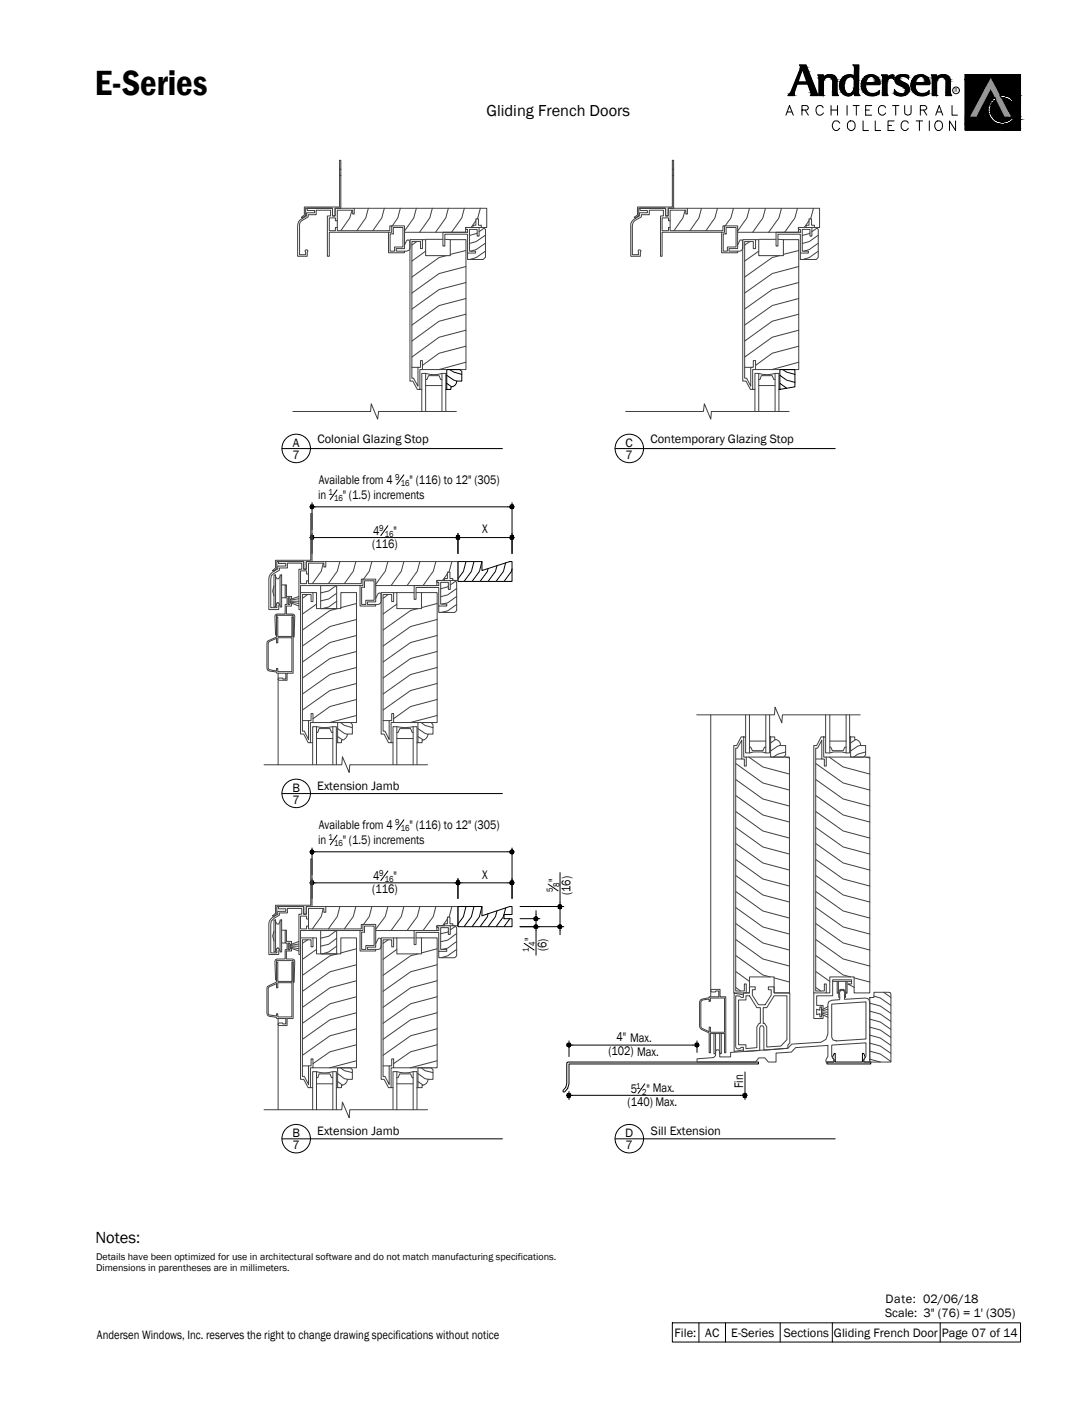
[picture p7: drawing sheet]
<svg xmlns="http://www.w3.org/2000/svg" width="216mm" height="279mm" viewBox="0 0 216 279" stroke-linecap="round" stroke-linejoin="round" font-family="sans-serif">
<defs><g id="words">
<text font-size="7.1" x="18.8" y="18.9">E-Series</text>
<text font-size="3.3" x="18.9" y="246.7">Notes:</text>
<text font-size="3.2" x="96.5" y="23">Gliding French Doors</text>
<g font-size="2.5">
<text x="58.1" y="88.6">A</text>
<text x="63" y="87.8">Colonial Glazing Stop</text>
<text x="124.1" y="88.6">C</text>
<text x="129.1" y="87.8">Contemporary Glazing Stop</text>
<text x="58" y="91.1">7</text>
<text x="124.1" y="91.1">7</text>
<text x="63.1" y="99">in</text>
<text x="63.3" y="96">Available from 4</text>
<text x="68" y="99">&quot; (1.5) increments</text>
<text x="81.3" y="96">&quot; (116) to 12&quot; (305)</text>
<text x="74" y="106.2">4</text>
<text x="78.1" y="106.2">&quot;</text>
<text x="95.7" y="105.8">X</text>
<text x="73.9" y="108.8">(116)</text>
<text x="58" y="157.1">B</text>
<text x="58" y="159.6">7</text>
<text x="62.9" y="156.7">Extension Jamb</text>
<text x="63.1" y="167.5">in</text>
<text x="63.3" y="164.5">Available from 4</text>
<text x="68" y="167.5">&quot; (1.5) increments</text>
<text x="81.3" y="164.5">&quot; (116) to 12&quot; (305)</text>
<text x="73.9" y="177.3">(116)</text>
<text x="74" y="174.6">4</text>
<text x="78.1" y="174.6">&quot;</text>
<text x="95.7" y="174.4">X</text>
<text x="110.6" y="175.1" transform="rotate(-90 110.6 175.1)">&quot;</text>
<text x="113.2" y="177.7" transform="rotate(-90 113.2 177.7)">(16)</text>
<text x="105.9" y="186.8" transform="rotate(-90 105.9 186.8)">&quot;</text>
<text x="108.5" y="188.8" transform="rotate(-90 108.5 188.8)">(6)</text>
<text x="120.7" y="209.4">(102) Max.</text>
<text x="122.3" y="206.6">4&quot; Max.</text>
<text x="147.5" y="216" transform="rotate(-90 147.5 216)">Fin</text>
<text x="124.5" y="219.5">(140) Max.</text>
<text x="125.2" y="216.8">5</text>
<text x="128.3" y="216.8">&quot; Max.</text>
<text x="58" y="225.6">B</text>
<text x="62.9" y="225.2">Extension Jamb</text>
<text x="124.1" y="225.6">D</text>
<text x="129.2" y="225.2">Sill Extension</text>
<text x="58" y="228.1">7</text>
<text x="124.1" y="228.1">7</text>
<text x="175.6" y="261.3">Scale: 3&quot; (76) = 1' (305)</text>
<text x="175.7" y="258.5">Date: 02/06/18</text>
<text x="19.2" y="265.8">Andersen Windows, Inc. reserves the right to change drawing specifications without notice</text>
<text x="133.9" y="265.3">File:</text>
<text x="140" y="265.3">AC</text>
<text x="145.1" y="265.3">E-Series</text>
<text x="155.5" y="265.3">Sections</text>
<text x="165.5" y="265.4">Gliding French Door</text>
<text x="186.9" y="265.3">Page 07 of 14</text>
</g>
<g font-size="2">
<text x="19.1" y="250.1">Details have been optimized for use in architectural software and do not match manufacturing specifications.</text>
<text x="19.1" y="252.3">Dimensions in parentheses are in millimeters.</text>
</g>
<g font-size="1.8">
<text x="78.4" y="95.2">9</text>
<text x="65.2" y="98.2">1</text>
<text x="66.3" y="99.4">16</text>
<text x="79.5" y="96.4">16</text>
<text x="75.3" y="105.3">9</text>
<text x="76.3" y="106.5">16</text>
<text x="65.2" y="166.7">1</text>
<text x="66.3" y="167.9">16</text>
<text x="78.4" y="163.6">9</text>
<text x="79.5" y="164.9">16</text>
<text x="75.3" y="173.8">9</text>
<text x="76.3" y="175.1">16</text>
<text x="109.7" y="177.1" transform="rotate(-90 109.7 177.1)">5</text>
<text x="111" y="176" transform="rotate(-90 111 176)">8</text>
<text x="105" y="188.9" transform="rotate(-90 105 188.9)">1</text>
<text x="106.2" y="187.7" transform="rotate(-90 106.2 187.7)">4</text>
<text x="126.2" y="216">1</text>
<text x="127.5" y="217.2">2</text>
</g>
<text font-size="1.1" x="189.4" y="18.3">R</text>
</g></defs>
<!-- layer: A-ANNO-TEXT -->
<g fill="none" stroke="#000" stroke-width=".2">
<path d="M158.7 12.9h1.3l2.4 6.1h-1.6l.1-.6-.6-1.7h-2.1l-.5 1.5v.8h-1.4l.7-.8 1.7-4.3 .1-.6zM158.8 12.9h1.1l2.3 6h-1.3l.1-.3-.7-2h-2.2l-.5 1.6v.7h-1.1l.5-.7 1.8-4.3zM158.9 13h.9l2.3 5.9h-1.1v-.5l-.6-1.8h-2.3l-.5 1.6-.1 .7h-.8l.4-.7 1.8-4.6zM159.3 13.6l.8 2.6h-1.7zM159.3 13.4l.9 2.9h-2zM159.3 13.1l1 3.3h-2.2zM162.2 14.9h1.2v.4a1.53 1.53 0 0 1 1.6-.5 1.53 1.53 0 0 1 1.1 1.3v2.2l.3 .7h-1.2v-2.9a.93 .93 0 0 0-1-.8 .93 .93 0 0 0-.8 1.1v2.5l.1 .1h-1v-3.6zM162.4 14.9h.9v.6a1.47 1.47 0 0 1 1.6-.7 1.47 1.47 0 0 1 1.2 1.3v2.2l.2 .6h-1v-2.8a.99 .99 0 0 0-1.1-.9 .99 .99 0 0 0-.9 1.1l.1 2.6h-.8v-3.5zM162.6 15h.7l-.1 .6a1.63 1.63 0 0 1 2.7 0l.2 3.3h-.7v-2.8a1.06 1.06 0 0 0-1.2-.9 1.06 1.06 0 0 0-.9 1.1v2.6h-.7zM167.9 15.6a.93 .93 0 0 1 1-.5 .93 .93 0 0 1 .7 .8v1.5a1.22 1.22 0 0 1-1.5 1.3 2.14 2.14 0 0 1-.2-3.1 2.17 2.17 0 0 0 .3 3l.3 .1a1.31 1.31 0 0 0 1.1-1.3v-1.5a.91 .91 0 0 0-.8-.7 .91 .91 0 0 0-.9 .4zM168 15.6a.84 .84 0 0 1 .8-.4 .84 .84 0 0 1 .7 .7v1.5a1.1 1.1 0 0 1-1.3 1.1 2.07 2.07 0 0 1-.2-2.9zM169.2 12.9h1.2v5.4v.4l.3 .3h-1.1v-.8a1.39 1.39 0 0 1-1.3 .9 1.39 1.39 0 0 1-1.3-.8 2.16 2.16 0 0 1-.2-2.4 2.16 2.16 0 0 1 2.3-1l.4 .2 .1-1.6-.1-.4z"/>
<path d="M169.4 12.9h1l-.1 5.4 .2 .6h-.9v-.9a1.47 1.47 0 0 1-1.5 1 1.47 1.47 0 0 1-1.3-1.3 1.98 1.98 0 0 1 .5-2.3 1.98 1.98 0 0 1 2.3-.2v-1.7zM169.6 13h.7v5.4l.1 .5h-.7v-1.3l-.5 1a1.66 1.66 0 0 1-2-.2 1.66 1.66 0 0 1-.4-2 1.72 1.72 0 0 1 2.9-1v-1.9zM171.3 15.6a1.76 1.76 0 0 1 2.1-.7 1.76 1.76 0 0 1 1.2 1.8h-2.9a1.56 1.56 0 0 0 .8 1.8 1.56 1.56 0 0 0 1.9-.4v.5a2.15 2.15 0 0 1-2.8-.2 2.15 2.15 0 0 1-.3-2.8zM171.4 15.6a1.72 1.72 0 0 1 1.9-.6 1.72 1.72 0 0 1 1.2 1.6h-2.9a1.65 1.65 0 0 0 .8 1.9 1.65 1.65 0 0 0 2-.2 1.52 1.52 0 0 1-2 .6 2.06 2.06 0 0 1-1-3.3zM171.7 15.1a1.83 1.83 0 0 1 2-.1 1.83 1.83 0 0 1 .9 1.8h-2.8a1.51 1.51 0 0 0 .9 1.7 1.51 1.51 0 0 0 1.8-.5l-.1 .7a2.24 2.24 0 0 1-3.1-.5 2.24 2.24 0 0 1 .4-3.1zM172.2 15.4a.96 .96 0 0 1 1.2-.2 .96 .96 0 0 1 .3 1.3h-2.1l.2-.7zM172.2 15.5a.81 .81 0 0 1 1.1-.2 .81 .81 0 0 1 .3 1l-1.8 .1zM172.2 15.4a.85 .85 0 0 1 1.2-.2 .85 .85 0 0 1 .2 1.2h-1.9zM174.9 14.9h1.2v.6a1.01 1.01 0 0 1 1.3-.6v.9a.77 .77 0 0 0-1-.2 .77 .77 0 0 0-.4 .9v2l.2 .5h-1.1v-3.6zM175.1 14.9h.9v.8a1.06 1.06 0 0 1 1.4-.7l-.1 .6a.86 .86 0 0 0-1 0 .86 .86 0 0 0-.3 .9v2l.1 .4h-1l.1-3.5zM175.2 15h.7v.9l.7-.8 .6-.1v.5l-.1-.1a.95 .95 0 0 0-1.2 1.1l.1 2.4h-.7v-3.5zM177.8 15.3a2.52 2.52 0 0 1 2.4-.3v.6a1.07 1.07 0 0 0-1.8 .1 1.55 1.55 0 0 0 1.3 .9 1.3 1.3 0 0 1 .6 1.6 1.3 1.3 0 0 1-1.5 .8l-.7-.1-.5-.2v-.7a1.26 1.26 0 0 0 2.1 .2v-.6l-.6-.5a1.73 1.73 0 0 1-1.4-.9l-.1-.4z"/>
<path d="M177.9 15.4a2.28 2.28 0 0 1 2.3-.4v.4a1.21 1.21 0 0 0-1.8 .1 .54 .54 0 0 0 .4 .7l.6 .3a1.24 1.24 0 0 1 .9 1.5 1.24 1.24 0 0 1-1.5 .9l-1-.2-.2-.1v-.4a1.35 1.35 0 0 0 2.2 0v-.6l-.7-.5a2 2 0 0 1-1.4-.9zM177.9 15.1l.9-.3 1.2 .1 .3 .1v.7a1.04 1.04 0 0 0-1.9 0l.3 .3 .8 .4a1.4 1.4 0 0 1 .9 1.6 1.4 1.4 0 0 1-1.6 1.1l-1.4-.4 .1-.9a1.51 1.51 0 0 0 2 .6l.2-.6-.2-.3-.5-.3a1.6 1.6 0 0 1-1.4-1.2l.1-.6zM181.2 15.6a1.81 1.81 0 0 1 2.1-.7 1.81 1.81 0 0 1 1.2 1.9h-2.8a1.45 1.45 0 0 0 .6 1.6 1.45 1.45 0 0 0 1.7-.1l.4-.3-.1 .7a2.24 2.24 0 0 1-2.9-.2 2.24 2.24 0 0 1-.2-2.9zM181.2 15.6a1.72 1.72 0 0 1 2.1-.7 1.72 1.72 0 0 1 1.1 1.8h-2.8a1.53 1.53 0 0 0 .8 1.8 1.53 1.53 0 0 0 1.9-.4v.5a2.15 2.15 0 0 1-2.8-.2 2.15 2.15 0 0 1-.3-2.8zM181.3 15.6a1.67 1.67 0 0 1 1.9-.6 1.67 1.67 0 0 1 1.1 1.6h-2.7a1.61 1.61 0 0 0 .6 1.9 1.61 1.61 0 0 0 2-.2v.2a2.09 2.09 0 0 1-2.7-.2 2.09 2.09 0 0 1-.2-2.7zM182 15.4a1.01 1.01 0 0 1 1.2-.2 1.01 1.01 0 0 1 .5 1.1l-.2 .2h-2l.2-.7zM182.1 15.4a.88 .88 0 0 1 1.1-.1 .88 .88 0 0 1 .3 1.1h-1.9l.1-.5zM182.1 15.5a.79 .79 0 0 1 1.1-.2 .79 .79 0 0 1 .3 1l-1.8 .1 .1-.5zM184.8 14.9h1.1v.4a1.53 1.53 0 0 1 1.6-.5 1.53 1.53 0 0 1 1.1 1.3v2.2l.3 .7h-1.3l.1-2.9a.93 .93 0 0 0-1.1-.8 .93 .93 0 0 0-.7 1.1v2.5l.1 .1h-1v-3.6zM184.9 14.9h.9v.6a1.47 1.47 0 0 1 1.6-.7 1.47 1.47 0 0 1 1.1 1.3v2.2l.2 .6h-.9v-2.8a.99 .99 0 0 0-1.1-.9 .99 .99 0 0 0-.9 1.1l.1 2.6h-.9v-3.5zM185 15h.7v.6a1.63 1.63 0 0 1 2.6 0l.3 3.3h-.8v-2.8a1.06 1.06 0 0 0-1.1-.9 1.06 1.06 0 0 0-1 1.1v2.6h-.6zM191.5 14.8h11v11h-11z"/>
<path d="M197 19.6l.4-.2 .2 .4a2.39 2.39 0 0 0-.4 3.6 2.39 2.39 0 0 0 3.6-.1l.3 .4a2.88 2.88 0 0 1-4.2 .1 2.88 2.88 0 0 1 .1-4.2zM198.4 19a2.86 2.86 0 0 1 2.6 .9l-.3 .3-.9-.6-1.1-.2zM156 22.9l.7-2 .7 2M156.2 22.2h.9M159.1 21.8h1.1a.45 .45 0 0 0 .2-.5 .45 .45 0 0 0-.4-.4h-.9v2M159.8 21.8l.6 1.1M163.3 21.4a.72 .72 0 0 0-.8-.5 .72 .72 0 0 0-.6 .7 .82 .82 0 0 0 .4 1.1 .82 .82 0 0 0 1.1-.3M164.9 20.9v2M164.9 21.8h1.3M166.2 20.9v2M166.6 24.4a.76 .76 0 0 0-.8-.4 .76 .76 0 0 0-.6 .7 .82 .82 0 0 0 .3 1.1 .82 .82 0 0 0 1.1-.3M168.1 20.9v2"/>
<path d="M168.3 24.2a.88 .88 0 0 1 1.3 .1 .88 .88 0 0 1-.1 1.3 .81 .81 0 0 1-1.1 .1 .81 .81 0 0 1-.2-1zM169.3 20.9h1.2M169.9 20.9v2M171.3 24v1.9h1M171.8 21.8h.7M173 20.9h-1.2v2h1.2M173.7 24v1.9h1.1M175.7 21.4a.72 .72 0 0 0-.8-.5 .72 .72 0 0 0-.6 .7 .8 .8 0 0 0 .3 1.1 .8 .8 0 0 0 1.1-.3M176.2 24.9h.7M177.1 20.9h1.3M177.4 24h-1.2v1.9h1.2M177.7 20.9v2"/>
<path d="M179.5 20.9v1.4a.64 .64 0 0 0 .7 .6 .64 .64 0 0 0 .6-.6v-1.4M180.2 24.4a.72 .72 0 0 0-.8-.4 .72 .72 0 0 0-.6 .7 .8 .8 0 0 0 .4 1 .8 .8 0 0 0 1-.2M181.8 24h1.3M182.4 24v1.9M182.6 21.8h1.1a.45 .45 0 0 0 .2-.5 .45 .45 0 0 0-.4-.4h-.9v2M183.3 21.8l.6 1.1M184.4 24v1.9M185.7 22.9l.7-2 .7 2M185.9 24.1a.96 .96 0 0 1 1.2 .6 .96 .96 0 0 1-.7 1.2 1.01 1.01 0 0 1-.9-.7 1.01 1.01 0 0 1 .4-1.1zM185.9 22.2h.9M188.9 20.9v2h1.1M189.6 24v1.9l-1.2-1.9v1.9"/>
<path d="M56 89h43.7M122.1 89h43.6M56 157.5h43.7M56 226h43.7M122.1 226h43.6M133.4 262.5h69.1v3.8h-69.1zM138.7 262.5v3.8M144 262.5v3.8M154.8 262.5v3.8M165.2 262.5v3.8M186.6 262.5v3.8"/>
<circle cx="189.7" cy="17.9" r=".67"/>
<circle cx="58.8" cy="89" r="2.83"/>
<circle cx="124.9" cy="89" r="2.83"/>
<circle cx="58.8" cy="157.4" r="2.83"/>
<circle cx="58.8" cy="226" r="2.83"/>
<circle cx="124.9" cy="226" r="2.83"/>
</g>
<!-- layer: A-ANNO-DIMS -->
<g fill="none" stroke="#000" stroke-width=".2">
<path d="M61.9 99.8v5.3M66.9 97.2l-1.4 1.9M80.1 94.2l-1.4 1.9M101.6 99.8v10M61.9 105.8v4M62.7 106.7h27.4M62.7 100.6h38.1M77 104.3l-1.4 2M90.9 105.8v4M91.7 106.7h9.1M61.9 168.3v5.3M61.9 174.4v3.9"/>
<path d="M62.7 175.2h27.4M62.7 169h38.1M66.9 165.7l-1.4 1.9M77 172.8l-1.4 1.9M80.1 162.7l-1.4 1.9M90.9 174.4v3.9M91.7 175.2h9.1M101.6 168.3v10M103.2 179.9h8.7M108.8 175.4l2 1.4M111.1 173.2v5.9M111.1 179.9v4"/>
<path d="M103.2 183.9h8.7M103.2 182.3h3.9M104 187.2l2 1.3M106.4 180.7v.8M106.4 182.3v1.6M106.4 184.7v4.8M111.1 184.7v.8M112.9 206.6v3.1M112.9 216.6v1.6M113.7 217.4h33.3M113.7 207.4h23.8M128 215.1l-1.4 1.9"/>
<path d="M138.3 206.6v2.2M147.8 212.7v5.5"/>
</g>
<!-- layer: 0 -->
<g fill="#000" stroke="#000" stroke-width=".2">
<path d="M61.5 106.7l.2 .2 .2-.2zM61.7 106.9l.2-.2v.4zM61.9 106.7v.4l.3-.2z"/>
<path d="M61.5 100.6l.2 .2 .2-.2zM61.7 100.8l.2-.2v.4zM61.9 100.6v.4l.3-.2z"/>
<path d="M61.7 106.4l.2 .3v-.4zM61.7 106.4l.2 .3h-.4z"/>
<path d="M61.7 100.3l.2 .3v-.4zM61.7 100.3l.2 .3h-.4z"/>
<path d="M61.9 106.7l.3 .2 .1-.2zM62.2 106.4l.1 .3h-.4zM61.9 106.3v.4l.3-.3z"/>
<path d="M61.9 100.6l.3 .2 .1-.2zM62.2 100.3l.1 .3h-.4zM61.9 100.2v.4l.3-.3z"/>
<path d="M90.5 106.7l.1 .2 .3-.2zM90.6 106.9l.3-.2v.4zM90.9 106.7v.4l.2-.2z"/>
<path d="M90.6 106.4l-.1 .3h.4zM90.5 106.7h.4l-.3 .2zM90.9 106.7l-.3 .2 .3 .2z"/>
<path d="M90.9 106.7v.4l.2-.2zM90.9 106.7h.4l-.2 .2z"/>
<path d="M90.6 106.4l.3 .3v-.4zM90.6 106.4l.3 .3h-.4z"/>
<path d="M90.9 106.7l.2 .2 .2-.2zM91.1 106.4l.2 .3h-.4zM90.9 106.3v.4l.2-.3z"/>
<path d="M91.1 106.4l-.2 .3h.4zM90.9 106.3l.2 .1-.2 .3zM90.6 106.4l.3 .3v-.4z"/>
<path d="M101.3 106.4l-.1 .3h.4zM101.2 106.7h.4l-.3 .2zM101.3 106.9l.3 .2v-.4z"/>
<path d="M101.3 100.3l-.1 .3h.4zM101.2 100.6h.4l-.3 .2zM101.3 100.8l.3 .2v-.4z"/>
<path d="M101.6 106.7v.4l.3-.2zM101.6 106.7h.4l-.1 .2z"/>
<path d="M101.6 100.6v.4l.3-.2zM101.6 100.6h.4l-.1 .2z"/>
<path d="M101.9 106.4l-.3 .3h.4zM101.6 106.3l.3 .1-.3 .3zM101.3 106.4l.3 .3v-.4z"/>
<path d="M101.9 100.3l-.3 .3h.4zM101.6 100.2l.3 .1-.3 .3zM101.3 100.3l.3 .3v-.4z"/>
<path d="M61.5 175.2l.2 .2 .2-.2zM61.7 175.4l.2-.2v.4zM61.9 175.2v.4l.3-.2z"/>
<path d="M61.5 169l.2 .3 .2-.3zM61.9 169v.5l-.2-.2zM61.9 169v.5l.3-.2z"/>
<path d="M61.7 174.9l.2 .3v-.5zM61.7 174.9l.2 .3h-.4z"/>
<path d="M61.7 168.8l.2 .2v-.4zM61.7 168.8l.2 .2h-.4z"/>
<path d="M61.9 175.2l.3 .2 .1-.2zM62.2 174.9l.1 .3h-.4zM61.9 174.7v.5l.3-.3z"/>
<path d="M61.9 169l.3 .3 .1-.3zM62.2 168.8l.1 .2h-.4zM61.9 168.6v.4l.3-.2z"/>
<path d="M90.5 175.2l.1 .2 .3-.2zM90.6 175.4l.3-.2v.4zM90.9 175.2v.4l.2-.2z"/>
<path d="M90.6 174.9l-.1 .3h.4zM90.5 175.2h.4l-.3 .2zM90.6 175.4l.3 .2v-.4z"/>
<path d="M90.9 175.2v.4l.2-.2zM90.9 175.2h.4l-.2 .2z"/>
<path d="M90.6 174.9l.3 .3v-.5zM90.6 174.9l.3 .3h-.4z"/>
<path d="M90.9 175.2l.2 .2 .2-.2zM91.1 174.9l.2 .3h-.4zM90.9 174.7v.5l.2-.3z"/>
<path d="M91.1 174.9l-.2 .3h.4zM90.9 174.7l.2 .2-.2 .3zM90.6 174.9l.3 .3v-.5z"/>
<path d="M101.3 174.9l-.1 .3h.4zM101.2 175.2h.4l-.3 .2zM101.3 175.4l.3 .2v-.4z"/>
<path d="M101.3 168.8l-.1 .2h.4zM101.2 169h.4l-.3 .3zM101.6 169l-.3 .3 .3 .2z"/>
<path d="M101.6 175.2v.4l.3-.2zM101.6 175.2h.4l-.1 .2z"/>
<path d="M101.6 169v.5l.3-.2zM101.6 169h.4l-.1 .3z"/>
<path d="M101.9 174.9l-.3 .3h.4zM101.6 174.7l.3 .2-.3 .3zM101.3 174.9l.3 .3v-.5z"/>
<path d="M101.9 168.8l-.3 .2h.4zM101.6 168.6l.3 .2-.3 .2zM101.3 168.8l.3 .2v-.4z"/>
<path d="M110.7 179.9l.1 .3 .3-.3zM110.8 180.2l.3-.3v.4z"/>
<path d="M111.1 179.5v.4l.3-.3zM110.8 179.6l.3-.1v.4zM110.8 179.6l-.1 .3h.4z"/>
<path d="M105.9 182.3l.2 .3 .3-.3zM106.1 182.6l.3-.3v.4z"/>
<path d="M106.1 184.1l.3 .2v-.4zM106.4 183.9l.2 .2-.2 .2zM106.4 183.9l.2 .2 .2-.2z"/>
<path d="M106.4 182.3v.4l.2-.1zM106.4 182.3h.4l-.2 .3zM106.4 182.3h.4l-.2-.3z"/>
<path d="M106.1 183.6l.3 .3v-.4zM106.1 183.6l.3 .3h-.5zM105.9 183.9l.2 .2 .3-.2z"/>
<path d="M106.4 181.9v.4l.2-.3zM106.1 182l.3-.1v.4zM106.1 182l-.2 .3h.5z"/>
<path d="M106.6 183.6l-.2 .3h.4zM106.4 183.5l.2 .1-.2 .3z"/>
<path d="M110.8 184.1l.3 .2v-.4zM111.1 183.9l.3 .2-.3 .2zM111.1 183.9l.3 .2 .1-.2z"/>
<path d="M110.8 183.6l.3 .3v-.4zM110.8 183.6l.3 .3h-.4zM110.7 183.9l.1 .2 .3-.2z"/>
<path d="M111.1 179.9v.4l.3-.1zM111.1 179.9h.4l-.1 .3zM111.1 179.9h.4l-.1-.3z"/>
<path d="M111.4 183.6l-.3 .3h.4zM111.1 183.5l.3 .1-.3 .3z"/>
<path d="M112.5 217.4l.1 .3 .3-.3zM112.6 217.7l.3-.3v.4zM112.9 217.4v.4l.3-.1z"/>
<path d="M112.5 207.4l.1 .2 .3-.2zM112.6 207.6l.3-.2v.4zM112.9 207.4v.4l.3-.2z"/>
<path d="M112.6 217.1l.3 .3v-.4zM112.6 217.1l.3 .3h-.4z"/>
<path d="M112.6 207.1l.3 .3v-.4zM112.6 207.1l.3 .3h-.4z"/>
<path d="M112.9 217.4l.3 .3 .1-.3zM112.9 217.4l.3-.3 .1 .3zM112.9 217v.4l.3-.3z"/>
<path d="M112.9 207.4l.3 .2 .1-.2zM113.2 207.1l.1 .3h-.4zM112.9 207v.4l.3-.3z"/>
<path d="M138 207.1l-.1 .3h.4zM137.9 207.4h.4l-.3 .2zM138 207.6l.3 .2v-.4z"/>
<path d="M138.3 207.4v.4l.3-.2zM138.3 207.4h.4l-.1 .2z"/>
<path d="M138.6 207.1l-.3 .3h.4zM138.3 207l.3 .1-.3 .3zM138 207.1l.3 .3v-.4z"/>
<path d="M147.5 217.1l-.1 .3h.4zM147.4 217.4h.4l-.3 .3zM147.8 217.4l-.3 .3 .3 .1z"/>
<path d="M147.8 217.4v.4l.3-.1zM147.8 217.4h.4l-.1 .3z"/>
<path d="M148.1 217.1l-.3 .3h.4zM147.8 217l.3 .1-.3 .3zM147.5 217.1l.3 .3v-.4z"/>
</g>
<g fill="none" stroke="#000" stroke-width=".2">
<path d="M62.3 106.7h.4M62.3 100.6h.4M90.1 106.7h.4M91.3 106.7h.4M100.8 106.7h.4M100.8 100.6h.4M62.3 175.2h.4M62.3 169h.4M90.1 175.2h.4M91.3 175.2h.4M100.8 175.2h.4M100.8 169h.4"/>
<path d="M111.1 179.1v.4M106.4 181.5v.4M106.4 184.3v.4M111.1 184.3v.4M113.3 217.4h.4M113.3 207.4h.4M137.5 207.4h.4M147 217.4h.4"/>
</g>
<!-- layer: A-DETL-MCUT -->
<path d="M88.5 77.3h1v-.5a1.09 1.09 0 0 0 1.1-1.2h1v-1.9l-.3-.4h-2.6v4M154.6 77.3l3.1-.5v-3.4l-2.9-.1v4M90.9 111.4h4.7v1.8l5.6-1.8h.4v4h-10.7zM90.9 179.9h4.7v1.8l5.6-1.8h.4v1.6h-1.6v.8h1.6v1.6h-10.7zM112.5 210.8l38-.1v.4h-37.6v4l-.2 .9-.8 .7-.2-.2 .6-.7 .2-.8zM165.6 209h.1v1.7h5.4v-1.7h.3l.3 .8-.3 .5v.4h1.4v.4h-8.7v-.4h1.4v-.4l-.3-.5z" fill="none" stroke="#000" stroke-width=".2"/>
<!-- layer: A-DETL-PATT -->
<g fill="none" stroke="#000" stroke-width=".2">
<path d="M88.7 74.5l1.4 .9 .5 .2M88.7 76.1l.9 .7M89.2 73.3l.9 .5 1.5 .5M154.8 74.5l1.3 .9 1.6 .5M154.8 76.1l1.3 .9M155.3 73.3l.8 .5 1.6 .5M92.5 111.4l-.5 2-1.1 1.5M94.1 111.4l-.6 2-1.4 2M95.6 111.4l-.5 2-1.4 2M96.8 112.8l-.1 .6-1.4 2M98.6 112.3l-.3 1.1-1.5 2M100.3 111.7l-.4 1.7-1.5 2"/>
<path d="M101.6 112.9l-.1 .5-1.5 2M92.5 179.9l-.5 2-1.1 1.5M94.1 179.9l-.6 2-1.4 2M95.6 179.9l-.5 2-1.4 2M96.8 181.3l-.1 .6-1.4 2M98.6 180.8l-.3 1.1-1.5 2M100.3 180.2l-.4 1.7-1.5 2M101.2 182.3l-1.2 1.6"/>
</g>
<!-- layer: A-DETL-MCUT -->
<g fill="none" stroke="#404040" stroke-width=".2">
<path d="M67.4 31.8h.2v9.5h-1.1v1.6h-.5v-1.6h-5.4v1.5l-.6 .5-.2-.2 .6-.4v-1.6h7zM67.4 34.8h.2M67.4 33.6h.2M133.4 31.8h.3v9.5h-1.1v1.6h-.5v-1.6h-5.3v1.5l-.7 .5-.2-.2 .6-.4v-1.6h6.9zM133.4 34.8h.3M133.4 33.6h.3M61 41.3h5v1.6h.5v-1.6h3.8v1.2h-.3v-.8h-3.1v2.1h-.3v-.6h-1.3v2.6h1.3v-.7h.3v.7h10.5v-1h.3v1.3h-12.4v4.8h-.3v-8h.6v-1.2h-2.9v.9h-1.5v.4l-1.1 .7a1.05 1.05 0 0 0-.7 1.1v5.7h1.2l-.1-.7 .1-.2h.4l.1 .2-.1 1.1h-1.9v-6.1a1.4 1.4 0 0 1 .8-1.4l.9-.5v-.7h1.6v-.4h-1.4zM66.9 43.8v1.3M70.3 41.3h26.3v3.8h-1.1v-.4h-.6v-1.3h-.5v1.3h-.5v.4h-1.5v1h-12.1v-1.3h-2.6M77.1 46.1v4.1h3.2v-.4h-1.7v-.5h1.7v-3.2M78 45.1h2v3.9h-1.7v.8h-.9v-3.4h.6zM80.3 48.6l.5-1 .4 .1 .2 .2v1.4l-.2 .3-.9 .2"/>
<path d="M83.8 47.6h.7v3.1h4.9v-3.1h3.1v25.7h-8.7M84.5 47.5h3.4M87.9 46.1h4.9v-.6h-.4v-.4h2.7v1.8h-.4v-1.4h-1.5v4.3h1.2v.4h-1.6v-3.7h-4.5v2.3h-.4zM88.3 47.5l1.1 .1M95.1 45.1h.8l.4 .4v5.5l-.4 .5h-3.1v-1.3M127 41.3h5.1v1.6h.5v-1.6h3.8v1.2h-.3v-.8h-3.1v2.1h-.3v-.6h-1.3v2.6h1.3v-.7h.3v.7h10.5v-1h.3v1.3h-12.4v4.8h-.3v-8h.5v-1.2h-2.8v.9h-1.5v.4l-1.2 .7a1.32 1.32 0 0 0-.6 1.1v5.7h1.2l-.1-.7 .2-.2h.2l.2 .2-.1 1.1h-1.9v-6.1a1.49 1.49 0 0 1 .7-1.4l1-.5v-.7h1.6v-.4h-1.5zM133 43.8v1.3M136.4 41.3h26.2v3.8h-1v-.4h-.6v-1.3h-.5v1.3h-.5v.4h-1.6v1h-12v-1.3h-2.6M143.2 46.1v4.1h3.2v-.4h-1.7v-.5h1.7v-3.2M144.1 45.1h2v3.9h-1.8v.8h-.8v-3.4h.6zM146.4 48.6l.5-1 .4 .1 .1 1.6-.2 .3-.4 .2h-.4M149.9 47.6h.7v3.1h4.9v-3.1h3v25.7h-8.6"/>
<path d="M150.6 47.5h3.4M154 46.1h4.8v-.6h-.4v-.4h2.7v1.8h-.4v-1.4h-1.5v4.3h1.2v.4h-1.6v-3.7h-4.4v2.3h-.4zM154.4 47.5l1.1 .1M161.1 45.1h.9l.4 .4v5.5l-.4 .5h-3.2v-1.3M81.7 72.9h1.2M83.3 77.3v-4h.5v-1.7h-.4v1.3h-.5v3.7l-.9-1.6h-.3v-27.1h1.7v1.4h.4v-1.7h-2.4v28h.5l.9 1.7h.9M84.5 75.3h.2l.3-.8h2.1l.3 .8h.3M84.5 74.1v7.6M84.5 76.5h3.2M87.7 74.1v7.6M147.8 72.9h1.2M149.4 77.3v-4h.5v-1.7h-.4v1.3h-.5v3.7l-.8-1.6h-.4v-27.1h1.7v1.4h.4v-1.7h-2.5v28h.6l.9 1.7h.9"/>
<path d="M150.6 75.3h.2l.3-.8h2.1l.4 .8h.2M150.6 76.5h3.2M150.6 74.1v7.6M153.8 74.1v7.6M58.1 81.7h15.4l.2-1.6 1.2 3.1 .2-1.5h15.5M83.7 81.7v-7.6h.8a5.3 5.3 0 0 0 3.2 0h.8v7.6M124.1 81.7h15.5l.2-1.6 1.2 3.1 .2-1.5h15.4M149.8 81.7v-7.6h.8a5.3 5.3 0 0 0 3.2 0h.8v7.6M55 119.6h.3M55.3 111.4h5v1.6h.5v-1.6h3.9v1.1h-.4v-.7h-3.1v2.1h-.4v-.6h-1.2v2.5h1.2v-.6h.4v.6h10.5v-.9h.3v1.3h-12.4v4.8h-.3v-8h.6v-1.2h-2.9v.9h-1.6v.4a2.22 2.22 0 0 0-1.6 1.4l-.1 6.1h1.2l-.1-.7 .2-.3h.3l.1 .3-.1 1.1h-2v-6.1a2.25 2.25 0 0 1 1.8-2v-.6h1.6v-.5h-1.4zM56.6 116.1h.2v2.3h1.1v.5l-.4 .1v-.4h-.3v1.3h.3v-.3l.4 .1v.6h-1.1v1.5h1.2l.4 .2 .1 .2-.1 4.2h-.2v-4.3h-3.3v3.9h-.2l-.1-3.8 .1-.2 .3-.2h1.6v-1.9h.4v-1.3h-.4zM57.5 119v.6"/>
<path d="M57.5 119.3h1.8M57.5 119.4l1.8 .4M57.9 119.7l1.4 .6M59.3 118.4l-1.4 .5M59.3 118.8l-1.8 .3M61.2 113.9v1.3M61.7 101.9h.2v9.5h-1.1v1.6h-.5v-1.6h-5.4v1.4l-.6 .6-.2-.2 .6-.5v-1.5h7zM62.1 117.6h.7v3.2h4.8v-3.2h3.1v25.8h-8.6M63.6 116.2h3.2v4.6h-3.2zM64.7 111.4h26.2v3.8h-1v-.4h-.6v-1.3h-.5v1.3h-.6v.4h-1.5v1h-12.1v-1.3h-2.6M71.4 116.2v4.1h3.2v-.4h-1.7v-.5h1.7v-3.2M72.3 115.2h1.9v3.9h-1.6v.8h-.8v-3.4h.5z"/>
<path d="M74.6 118.7l.5-1 .5 .1v1.6l-.2 .4-.3 .1h-.5M78.1 117.6h.6v3.2h4.9v-3.2h3.1v25.8h-8.6M78.7 117.6h3.5M82.2 116.2h4.9v-.6h-.4v-.4h2.7v1.8h-.4v-1.4h-1.6v4.3h1.3v.4h-1.6v-3.7h-4.5v2.3h-.4zM82.6 117.6h1M89.4 115.2h.8l.4 .4v5.6l-.4 .3h-3.1v-1.2M53.4 127.3l1.5-.6v.9h.2v-1.1h2.8v6.8h-2.8v-.7h-.2v.6l-1.6-.4-.1-5.1zM54.9 122.4h.2v3.9h2.8v-3.9h.3v11.2h-1.2v1.4h-1.6l-.2-.1 .2-.4 1.3 .2v-1.1h-1.8l-.1-.3-1.4-.1-.3-.2-.1-.4v-5v-.3l.3-.2 1.6-.7zM55.2 133.6v18.2M52.4 151.8h15.4l.2-1.6 1.3 3.1 .1-1.5h15.4M60 143h1.2M61.6 147.4v-4h.5v-1.8h-.4v1.4h-.5v3.7l-.8-1.6h-.4v-27.1h1.7v1.4h.4v-1.8h-2.5v28.1h.7l.9 1.7h.8"/>
<path d="M62 151.8v-7.6h.8a7 7 0 0 0 3.2 0h.7v7.6M62.8 145.3h.3l.2-.7h2.2l.3 .7h.2M62.8 146.6h3.2M62.8 144.2v7.6M66 144.2v7.6M66.7 147.4h1.1v-.5a1.31 1.31 0 0 0 1.2-1.2h.9v-1.9l-.4-.4h-2.5v4M76 143h1.2M77.6 147.4v-4h.5v-1.8h-.4v1.4h-.5v3.7l-.8-1.6h-.4v-27.1h1.7v1.4h.4v-1.8h-2.5v28.1h.6l.9 1.7h.9M78 151.8v-7.6h.7a7 7 0 0 0 3.3 0h.7v7.6M78.7 145.3h.3l.3-.7h2.2l.3 .7h.2M78.7 144.2v7.6M78.7 146.6h3.3"/>
<path d="M82 144.2v7.6M82.7 147.4h1.1v-.5a1.31 1.31 0 0 0 1.2-1.2h.9v-1.9l-.4-.4h-2.6v4M138.2 141.9h15.5l.1-1.6 1.3 3.1 .2-1.5h15.4M141 141.9v55.9M146 150.6h1.2M147.6 146.2v4h.5v1.8h-.4v-1.4h-.5v-3.7l-.9 1.6h-.3v48.2h1.7v-1.4h.4v1.7h-2.5v-49.1h.6l.9-1.7h.9M148 141.9v7.5h.7a7 7 0 0 1 3.3 0h.7v-7.5M148.1 150.2h8.6v46.8h-3.1v-3.1h-4.9v3.1h-.6M148.7 148.3h.3l.3 .7h2.1l.3-.7h.3M148.7 147.1h3.3M148.7 141.9v7.5M152 141.9v7.5"/>
<path d="M152.7 146.2h1v.5a1.1 1.1 0 0 1 1.2 1.2h1v1.9l-.4 .4h-2.6v-4M161.9 150.6h1.2M163.5 146.2v4h.5v1.8h-.4v-1.4h-.5v-3.7l-.9 1.6h-.3v48.2h1.7v-1.4h.4v1.7h-2.5v-49.1h.6l.8-1.7h.9M163.8 141.9v7.5h.9a7 7 0 0 1 3.2 0h.7v-7.5M164 150.2h8.6v46.8h-3.1v-3.1h-4.8v3.1h-.7M164.7 148.3h.2l.3 .7h2.1l.3-.7h.3M164.7 141.9v7.5M164.7 147.1h3.2M167.9 141.9v7.5M168.6 146.2h1v.5a1.19 1.19 0 0 1 1.2 1.2h1v1.9l-.4 .4h-2.6v-4M55.3 179.9h5v1.5h.5v-1.5h3.9v1.1h-.4v-.7h-3.1v2.1h-.4v-.6h-1.2v2.5h1.2v-.5h.4v.5h10.5v-.9h.3v1.3h-12.4v4.7h-.3v-8h.6v-1.1h-2.9v.9h-1.6v.4a2.26 2.26 0 0 0-1.7 1.8v5.7h1.2l-.1-.7 .2-.3h.3l.1 .3-.1 1h-2v-6.1a2.29 2.29 0 0 1 1.8-1.9v-.6h1.6v-.5h-1.4zM61.7 170.4h.2v9.5h-1.1v1.5h-.5v-1.5h-5.4v1.4l-.6 .6-.2-.2 .6-.5v-1.6h7z"/>
<path d="M64.7 179.9h26.2v3.8h-1v-.4h-.6v-1.3h-.5v1.3h-.6v.4h-1.5v1h-12.1v-1.3h-2.6M53.3 196l1.6-.8v.8h.2v-1h2.8v6.8h-2.8v-.6h-.2v.4l-1.6-.3zM54.9 190.9h.2v3.8h2.8v-3.8h.3v11.2h-1.2v1.4h-1.6l-.2-.1v-.3l.2-.1 1.3 .2v-1.1h-1.8l-.1-.2-1.4-.2-.3-.2-.1-.4v-5v-.3l.3-.2 1.6-.7zM55 188.1h.3M56.6 184.6h.2v2.2h1.1v.6l-.4 .1v-.4h-.3v1.4h.3v-.4l.4 .1v.5h-1.1v1.6h1.2l.4 .1 .1 .3-.1 4.2h-.2v-4.3h-3.3v3.8h-.2l-.1-3.7 .1-.3 .3-.1h1.6v-1.8h.4v-1.4h-.4zM57.5 187.5v.6M57.5 187.8h1.8M57.5 188l1.8 .3M57.9 188.2l1.4 .5M59.3 186.8l-1.4 .6M59.3 187.3l-1.8 .3M61.2 182.4v1.4"/>
<path d="M62.1 186.1h.7v3.2h4.8v-3.2h3.1v25.8h-8.6M63.6 184.7h3.2v4.6h-3.2zM71.4 184.7v4h3.2v-.3h-1.7v-.4h1.7v-3.3M72.3 183.8h1.9v3.8h-1.6v.8h-.8v-3.4h.5zM74.6 187.3l.5-1.1 .5 .1v1.5l-.2 .5-.8 .1M78.1 186.1h.6v3.2h4.9v-3.2h3.1v25.8h-8.6M78.7 186.1h3.5M82.2 184.7h4.9v-.6h-.4v-.4h2.7v1.7h-.4v-1.3h-1.6v4.3h1.3v.4h-1.6v-3.8h-4.5v2.4h-.4zM82.6 186.1h1M89.4 183.7h.8l.4 .4v5.6l-.4 .3h-3.1v-1.2M139 198.4l1.7-.4v-.2h1.9v-1.1h-.6v.1h-.8l-.2-.1v-.2l.2-.2h1.7v1.5h1.1v11.1h-.2v-3.8h-2.8v3.8h-.3v-3.9l-1.5-.7-.4-.6v-4.9zM139.2 198.6l.3-.2 1.2-.2v.5h.3v-.7h2.8v6.8h-2.8v-1h-.3v.9l-1.6-.8v-5z"/>
<path d="M146 197.6l.8 .1 .3 .2h.4v-.9h1.2v-1.2h1.2v.6h-.6v1.1l1.2 1.9h1.3l1.2-1.9v-1.1h-.5v-.6h1.1v1.2h3.1v9.9l-.4 .5v.6l-4.7 .4v-4.4l-.2-.4h-.5l-.1 .4v4.5l-3.3 .2v-.9h-.4l-.3 .3h-.4l-.3-.1-.1-.2zM146.6 198.4h1.4v-.8h.7l1.5 2.4h.7v3.1h-.3l-.4 .7v4.1l-2.2 .2v-.8h-1.4zM147.5 197.4l-1.8-.3v11.6l1.8-.4M153.6 197.6h2.6v8.7l-1.3 1.3-2.7 .2v-4l-.5-.7h-.2v-3.1h.7zM162.9 199.8h.1M164.3 199.8l-1 .5M165 199.3l6.8-.5v7.4l-5.9 .4-.6-.2-.3-.6zM165.2 194.7h3.8M166.6 197.9h-.2v-.9l.3-.7h.8l.3 .7v.9h-.2M169.6 196l-1.4-.7h.8v-.9h-3.8v3.2h-3.1v1.9h1.2v.8l-.3 .1v-.6h-.3v.7l-.6-.2v1.1l.6-.2v.6h.3v-.6l.3 .2v.7h-1.8v-5.1M173.4 196.9h2.9l.4 .1 .1 .3v13.4h-4.2v-12.7l.8-.1zM55.2 202.1v18.1"/>
<path d="M60 211.5h1.2M61.6 215.8v-3.9h.5v-1.8h-.4v1.4h-.5v3.7l-.8-1.6h-.4v-27.1h1.7v1.4h.4v-1.8h-2.5v28.1h.7l.9 1.6h.8M62.8 213.9h.3l.2-.8h2.2l.3 .8h.2M62.8 212.7v7.5M62.8 215.1h3.2M66 212.7v7.5M66.7 215.8h1.1v-.4a1.31 1.31 0 0 0 1.2-1.2h.9v-1.9l-.4-.4h-2.5v3.9M76 211.5h1.2M77.6 215.8v-3.9h.5v-1.8h-.4v1.4h-.5v3.7l-.8-1.6h-.4v-27.1h1.7v1.4h.4v-1.8h-2.5v28.1h.6l.9 1.6h.9M78.7 213.9h.3l.3-.8h2.2l.3 .8h.2M78.7 212.7v7.5M78.7 215.1h3.3"/>
<path d="M82 212.7v7.5M82.7 215.8h1.1v-.4a1.31 1.31 0 0 0 1.2-1.2h.9v-1.9l-.4-.4h-2.6v3.9M138.3 210.1l3.3-.2 .4-.4v-.8l.2-.4h.4l.2 .4v1h2.2v-.9l11.3-.8 .8-.8 5.8-.4 1-.6 .4-1v-5.9l.2-.6 .5-.2 1.6-.1v-1.4l.2-.5h.6l.2 .5v1.3l4.2-.3 .5 .2 .3 .6v11.9h-1.2v-.4l.4-.7v-2.7l-6.8 .5v2.2l.5 .7v.4h-1.6v-.4l.4-.7v-2.2l-6.4 .5-.9 .9-3 .2v1.7h-1.5l-.7-.8h-1.2l-.7 .8h-11.6zM141.7 205.1v4h.3v-4M142.8 205.1v4h.3v-4M163 200.4v.8M163 200.8h1.3M163 201l1.3 .4M163.3 201.4l1 .5M164.3 200.3l-1.3 .4M52.4 220.2h15.4l.2-1.5 1.3 3.1 .1-1.6h15.4M62 220.2v-7.5h.8a5.3 5.3 0 0 0 3.2 0h.7v7.5"/>
<path d="M78 220.2v-7.5h.7a5.3 5.3 0 0 0 3.3 0h.7v7.5"/>
</g>
<!-- layer: A-DETL-PATT -->
<g fill="none" stroke="#404040" stroke-width=".2">
<path d="M69.9 41.7l-.5 1.5-1.8 2.6M73.1 41.3l-.5 1.9-1.8 2.6M76.3 41.3l-.5 1.9-1.8 2.6M79.4 41.3l-.5 1.9-1 1.6M82.6 41.3l-.5 1.9-1.8 2.6M82.7 47.9l-1 .7M84.5 49.8l-2.8 2M85.8 41.3l-.5 1.9-2 2.9M88.6 50.7l-1.5 .4-5.4 3.9M89 41.3l-.5 1.9-2.1 2.9M92.1 41.3l-.5 1.9-2 2.9M92.5 52.9l-5.4 1.4-5.4 3.9"/>
<path d="M92.5 56.1l-5.4 1.4-5.4 3.8M92.5 59.2l-5.4 1.4-5.4 3.9M92.5 49.7l-3.1 .8M94.4 43.8l-.9 1.3M94.7 46.2l-1.5 .5M95.3 41.3l-.6 2.1M96.1 45.3l-1 .7M96.3 48.3l-1.8 1.2-1.1 .3M96.3 49.8l-1.8 1.3-1.3 .4M96.3 46.7l-1.8 1.2-1.3 .4M136 41.7l-.5 1.5-1.8 2.6M139.2 41.3l-.5 1.9-1.8 2.6"/>
<path d="M142.4 41.3l-.5 1.9-1.8 2.6M145.5 41.3l-.5 1.9-1.1 1.6M148.7 41.3l-.5 1.9-1.8 2.6M148.8 47.9l-1 .7M150.6 49.8l-2.8 2M151.9 41.3l-.5 1.9-2 2.9M154.7 50.7l-1.5 .4-5.4 3.9M155.1 41.3l-.5 1.9-2.1 2.9M158.2 41.3l-.5 1.9-2 2.9M158.5 52.9l-5.3 1.4-5.4 3.9M158.5 56.1l-5.3 1.4-5.4 3.8M158.5 59.2l-5.3 1.4-5.4 3.9"/>
<path d="M158.5 49.7l-3 .8M160.5 43.8l-.9 1.3M160.7 46.2l-1.5 .5M161.4 41.3l-.6 2.1M162.1 45.3l-1 .7M162.4 48.3l-1.8 1.2-1.1 .3M162.4 49.8l-1.8 1.3-1.3 .4M162.4 46.7l-1.8 1.2-1.4 .4M92.5 62.3l-5.4 1.4-5.4 4M92.5 65.5l-5.4 1.4-5.4 4M92.5 68.7l-5.4 1.4-3.3 2.4M92.5 71.9l-5.4 1.4"/>
<path d="M158.5 62.3l-5.3 1.4-5.4 4M158.5 65.5l-5.3 1.4-5.4 4M158.5 68.7l-5.3 1.4-3.3 2.4M158.5 71.9l-5.3 1.4M61 118l-1 .7M62.8 119.9l-2.8 1.9M64.1 111.8l-.3 1.5-1.8 2.5M66.7 116.2l-1.5 1.1-1.6 .4M66.8 117.7l-1.6 1.2-1.6 .3M66.8 119.3l-1.6 1.2-1.2 .3M67.4 111.4l-.5 1.9-1.7 2.5M70.6 111.4l-.5 1.9-1.8 2.5"/>
<path d="M70.7 119.8l-3.1 .8M73.8 111.4l-.5 1.9-1.2 1.6M77 111.4l-.5 1.9-1.9 2.6M77 118l-1 .7M78.7 119.9l-2.7 1.9M80.1 111.4l-.5 1.9-2 2.9M83.3 111.4l-.5 1.9-2 2.9M86.5 111.4l-.5 1.9-2 2.9M86.7 119.8l-3.1 .8M88.8 113.8l-1 1.4M89 116.3l-1.6 .5M89.7 111.4l-.7 2.1"/>
<path d="M90.4 115.4l-1 .7M90.6 118.4l-1.8 1.2-1.1 .3M90.6 119.9l-1.8 1.3-1.3 .3M90.6 116.8l-1.8 1.2-1.4 .4M66.9 120.8l-1.4 .4-5.5 3.8M70.7 122.9l-5.2 1.4-5.5 3.9M70.7 126.1l-5.2 1.4-5.5 3.9M70.7 129.3l-5.2 1.4-5.5 3.8M70.7 132.5l-5.2 1.4-5.5 3.8M70.7 135.6l-5.2 1.4-5.5 3.9M70.7 138.8l-5.2 1.4-3.4 2.4M82.9 120.8l-1.4 .4-5.5 3.8"/>
<path d="M86.7 122.9l-5.2 1.4-5.5 3.9M86.7 126.1l-5.2 1.4-5.5 3.9M86.7 129.3l-5.2 1.4-5.5 3.8M86.7 132.5l-5.2 1.4-5.5 3.8M86.7 135.6l-5.2 1.4-5.5 3.9M86.7 138.8l-5.2 1.4-3.4 2.4M67 144.6l1.3 .9 .7 .2M67 146.2l1 .6M67.6 143.4l.7 .5 1.6 .5M70.7 142l-5.3 1.4M82.9 144.6l1.4 .9 .7 .2M82.9 146.2l1.1 .6"/>
<path d="M83.6 143.4l.7 .5 1.6 .5M86.7 142l-5.3 1.4M146 157.9l5.4 3.8 5.3 1.4M146 154.7l5.4 3.9 5.3 1.3M146 151.5l5.4 3.9 5.3 1.4M148.6 150.2l2.8 2 5.3 1.4M153.9 146.7l-1 .7M154.9 147.9l-.6 .2-1.4 .9M155.8 150.2l.9 .2M155.9 149.2l-1.6 .5-.8 .5M161.9 157.9l5.4 3.8 5.3 1.4M161.9 154.7l5.4 3.9 5.3 1.3"/>
<path d="M161.9 151.5l5.4 3.9 5.3 1.4M164.5 150.2l2.8 2 5.3 1.4M169.8 146.7l-1 .7M170.8 147.9l-.6 .2-1.4 .9M171.8 149.2l-1.6 .5-.8 .5M171.8 150.2l.8 .2M67.4 179.9l-.5 2-1.7 2.4M70.6 179.9l-.5 2-1.8 2.4M73.8 179.9l-.5 2-1.2 1.5M77 179.9l-.5 2-1.9 2.5M80.1 179.9l-.5 2-2 2.8M83.3 179.9l-.5 2-2 2.8"/>
<path d="M86.5 179.9l-.5 2-2 2.8M89.7 179.9l-.7 2.1M146 176.9l5.4 3.9 5.3 1.4M146 173.7l5.4 3.9 5.3 1.4M146 170.6l5.4 3.8 5.3 1.4M146 167.4l5.4 3.9 5.3 1.3M146 164.2l5.4 3.9 5.3 1.4M146 161l5.4 3.9 5.3 1.4M161.9 176.9l5.4 3.9 5.3 1.4M161.9 173.7l5.4 3.9 5.3 1.4M161.9 170.6l5.4 3.8 5.3 1.4M161.9 167.4l5.4 3.9 5.3 1.3"/>
<path d="M161.9 164.2l5.4 3.9 5.3 1.4M161.9 161l5.4 3.9 5.3 1.4M61 186.5l-1 .7M62.8 188.4l-2.8 2M64.1 180.3l-.3 1.6-1.8 2.4M66.7 184.7l-1.5 1.1-1.6 .4M66.8 186.2l-1.6 1.2-1.6 .4M66.8 187.8l-1.6 1.1-1.2 .4M66.9 189.3l-1.4 .4-5.5 3.8M70.7 191.4l-5.2 1.4-5.5 3.9M70.7 194.6l-5.2 1.4-5.5 3.9M70.7 197.8l-5.2 1.4-5.5 3.9"/>
<path d="M70.7 188.3l-3.1 .8M77 186.5l-1 .7M78.7 188.4l-2.7 2M82.9 189.3l-1.4 .4-5.5 3.8M86.7 191.4l-5.2 1.4-5.5 3.9M86.7 194.6l-5.2 1.4-5.5 3.9M86.7 197.8l-5.2 1.4-5.5 3.9M86.7 188.3l-3.1 .8M88.8 182.4l-1 1.3M89 184.8l-1.6 .5M90.4 183.8l-1 .7M90.6 186.8l-1.8 1.3-1.1 .3"/>
<path d="M90.6 188.4l-1.8 1.3-1.3 .3M90.6 185.2l-1.8 1.4-1.4 .3M146 186.4l5.4 3.9 5.3 1.4M146 189.6l5.4 3.9 1.5 .4M146 183.3l5.4 3.8 5.3 1.4M146 180.1l5.4 3.9 5.3 1.3M146 192.8l2.7 1.9M146 196l.9 .7M153.6 194l3.1 .9M161.9 186.4l5.4 3.9 5.3 1.4M161.9 189.6l5.4 3.9 1.5 .4M161.9 183.3l5.4 3.8 5.3 1.4"/>
<path d="M161.9 180.1l5.4 3.9 5.3 1.3M161.9 192.8l2.8 1.9M161.9 196l1 .7M169.5 194l3.1 .9M172.6 199.1l2.1 .5 2.1 1.5M173.4 197.7l1.3 .3 2.1 1.5M175.3 196.9l1.5 1M67 213l1.3 1.1 .7 .1M67 214.6l1 .7M67.6 211.9l.7 .6 1.6 .3M70.7 201l-5.2 1.4-5.5 3.8M70.7 204.1l-5.2 1.4-5.5 3.9"/>
<path d="M70.7 207.3l-5.2 1.4-3.4 2.4M70.7 210.5l-5.3 1.4M82.9 213l1.4 1.1 .7 .1M82.9 214.6l1.1 .7M83.6 211.9l.7 .6 1.6 .3M86.7 201l-5.2 1.4-5.5 3.8M86.7 204.1l-5.2 1.4-5.5 3.9M86.7 207.3l-5.2 1.4-3.4 2.4M86.7 210.5l-5.3 1.4M172.6 200.7l2.1 .5 2.1 1.5M172.6 202.2l2.1 .6 2.1 1.5M172.6 203.8l2.1 .6 2.1 1.5"/>
<path d="M172.6 205.4l2.1 .6 2.1 1.4M172.6 207l2.1 .6 2.1 1.4M172.6 208.6l2.1 .6 2.1 1.4M172.6 210.2l2.1 .5"/>
</g>
<!-- layer: A-DETL-MBND -->
<g fill="none" stroke="#404040" stroke-width=".2">
<path d="M54.4 114.1h.3v6.4h-.3zM54.4 116.3l-.3 1 .3 .9M54.7 114.4l.3 .5h.3l.3-.5M54.8 119.9l-.1 .2M55.4 119.9l.2 .2M55.6 114.1h.3v6.4h-.3zM55.9 116.1h.7M55.9 118.6h.7M54.4 182.6h.3v6.3h-.3zM54.4 184.8l-.3 .9 .3 1M54.7 182.9l.3 .5h.3l.3-.5M54.8 188.4l-.1 .2"/>
<path d="M55.4 188.4l.2 .2M55.6 182.6h.3v6.3h-.3zM55.9 184.6h.7M55.9 187.1h.7M166.1 194.7v2.4h.3v-2.4M167.8 194.7v2.4h.3v-2.4"/>
</g>
<!-- layer: A-ANNO-TEXT -->
<g fill="#000" stroke="#000" stroke-width=".2">
<path d="M164.5 14.9h.4zM167.8 18.9h1zM179.1 14.9h.2zM179.2 18.7h.5zM182.6 18.9h.7zM182.6 18.9h.2zM187 14.9h.3zM196.6 17.5l.8 1.4h-1.6zM198.7 19.4h.4zM198.4 24.1h.9zM199.2 24.7h1.5zM201.5 24.9l.1 .4h-.1z"/>
<path d="M201.6 24.9h.3l-.2 .4zM202 24.9v.4h-.1z"/>
<path d="M156.9 18.6l.6 .1zM156.8 18.7h.7z"/>
<path d="M156.8 18.7l.7 .2v-.2zM156.8 18.7l.7 .2h-.8z"/>
<path d="M157.1 18.2h.5zM157.1 18.2h.5z"/>
<path d="M157.1 18.2l.4 .4 .1-.4zM157.1 18.2l.4 .4h-.6z"/>
<path d="M157.3 17.7l.3 .5 .1-.5zM157.3 17.7l.3 .5h-.5z"/>
<path d="M157.8 16.6l-.1 1.1 .4-1.1zM157.8 16.6l-.1 1.1h-.4z"/>
<path d="M158.8 13.9l-.7 2.5 .9-2.5zM158.8 13.9l-.7 2.5h-.2z"/>
<path d="M158.9 13.6l.1 .3 .1-.3zM158.9 13.6l.1 .3h-.2z"/>
<path d="M158.9 13.1l.4 .2v-.2zM158.9 13.1l.4 .2h-.4z"/>
<path d="M158.9 13.3l.2 .3 .2-.3zM158.9 13.3l.2 .3h-.2z"/>
<path d="M158.9 13l1 .1zM158.9 13l1 .1z"/>
<path d="M159.3 13.1l.7 .2-.1-.2zM159.3 13.1l.7 .2h-.7z"/>
<path d="M159.3 13.3l.9 .6-.2-.6zM159.3 13.3l.9 .6h-.7z"/>
<path d="M159.5 13.9l.8 .3-.1-.3zM159.5 13.9l.8 .3h-.8z"/>
<path d="M159.5 14.2l1.7 2.2-.9-2.2zM159.5 14.2l1.7 2.2h-.9z"/>
<path d="M157.9 16.4l3.3 .2v-.2zM157.9 16.4l3.3 .2h-3.4z"/>
<path d="M160.4 16.6l1.5 1.8-.7-1.8zM160.4 16.6l1.5 1.8h-.9z"/>
<path d="M161 18.4l1.1 .3-.2-.3zM161 18.4l1.1 .3h-1z"/>
<path d="M161.1 18.7l1 .1v-.1zM161.1 18.7l1 .1h-1.1z"/>
<path d="M161 18.8l1.1 .1zM161 18.8l1.1 .1z"/>
<path d="M162.6 15l.6 .4v-.4zM162.6 15l.6 .4h-.6z"/>
<path d="M162.6 15.4l.6 .2v-.2zM162.6 15.4l.6 .2h-.6z"/>
<path d="M162.6 15h.7zM162.6 15h.6z"/>
<path d="M162.6 16.3l.7 2.4v-2.4zM162.6 16.3l.7 2.4h-.7z"/>
<path d="M162.6 18.7l.7 .2v-.2zM162.6 18.7l.7 .2h-.7z"/>
<path d="M162.6 15.9l.7 .4v-.4zM162.6 15.9l.7 .4h-.7z"/>
<path d="M162.6 15.6l.7 .3 .2-.3zM162.6 15.6l.7 .3h-.7z"/>
<path d="M163.4 15.5l.1 .1 .1-.1zM163.2 15.6l.2-.1 .1 .1z"/>
<path d="M163.7 15.2l-.1 .3 .4-.3zM163.4 15.5l.3-.3-.1 .3z"/>
<path d="M163.8 15.2h.5zM163.7 15.2h.3z"/>
<path d="M163.8 15.2h.5zM163.8 15.2h.6z"/>
<path d="M163.8 15.2h.5zM163.8 15.2h.5z"/>
<path d="M164.5 14.9l.7 .1zM164.2 15h1z"/>
<path d="M164.2 15h1zM164.2 15h1z"/>
<path d="M164.2 15l1.3 .1-.3-.1zM163.9 15.1l.3-.1 1.3 .1z"/>
<path d="M163.9 15.1l1.7 .1zM163.9 15.1l1.7 .1z"/>
<path d="M164.4 15.2h1.2zM164.4 15.2h1.2z"/>
<path d="M164.5 15.2h1.1zM164.5 15.2h1.1z"/>
<path d="M164.8 15.2l.9 .1zM164.8 15.2l.9 .1z"/>
<path d="M165 15.3l.7 .1v-.1zM165 15.3l.7 .1h-.6z"/>
<path d="M165.1 15.4l.8 .2-.2-.2zM165.1 15.4l.8 .2h-.7z"/>
<path d="M165.2 15.6l.7 .1v-.1zM165.2 15.6l.7 .1h-.6z"/>
<path d="M165.3 15.7l.6 .2v-.2zM165.3 15.7l.6 .2h-.6z"/>
<path d="M165.3 15.9l.7 .2-.1-.2zM165.3 15.9l.7 .2h-.6z"/>
<path d="M165.4 16.1h.6zM165.4 16.1h.6z"/>
<path d="M165.4 16.1l.6 2.2v-2.2zM165.4 16.1l.6 2.2h-.6z"/>
<path d="M165.4 18.3l.7 .4-.1-.4zM165.4 18.3l.7 .4h-.7z"/>
<path d="M165.4 18.7l.7 .2v-.2zM165.4 18.7l.7 .2h-.7z"/>
<path d="M166.8 17l.5 .1zM166.8 17l.5 .1z"/>
<path d="M166.7 17.1l.8 .6-.2-.6zM166.7 17.1l.8 .6h-.7z"/>
<path d="M166.9 16.2l.6 .2v-.2zM166.9 16.2l.6 .2h-.7z"/>
<path d="M166.8 16.4l.5 .6 .2-.6zM166.8 16.4l.5 .6h-.5z"/>
<path d="M166.8 17.7l.7 .1zM166.8 17.7l.7 .1z"/>
<path d="M166.8 17.8l.9 .5-.2-.5zM166.8 17.8l.9 .5h-.6z"/>
<path d="M166.9 15.9l.6 .3 .1-.3zM166.9 15.9l.6 .3h-.6z"/>
<path d="M167.1 18.3l.7 .1-.1-.1zM167.1 18.3l.7 .1z"/>
<path d="M167.3 18.4l.7 .2-.2-.2zM167.3 18.4l.7 .2h-.5z"/>
<path d="M167.3 15.5l.6 .1zM167.3 15.5l.6 .1z"/>
<path d="M167.3 15.6l.3 .3 .3-.3zM167.3 15.6l.3 .3h-.7z"/>
<path d="M167.5 18.6l.6 .1zM167.5 18.6l.6 .1z"/>
<path d="M167.5 18.7h.9zM167.5 18.7h.9z"/>
<path d="M167.6 15.2l.3 .3 .4-.3zM167.3 15.5l.3-.3 .3 .3z"/>
<path d="M167.6 15.2h.9zM167.6 15.2h.7z"/>
<path d="M167.6 18.7h.9zM167.6 18.7h.9z"/>
<path d="M167.8 15.1h1zM167.6 15.2h.9z"/>
<path d="M167.9 18.9h.9zM167.9 18.9h.4z"/>
<path d="M168.6 14.9l.3 .1zM168.1 15h.8z"/>
<path d="M168.5 18.7h.5zM168.5 18.7h.5z"/>
<path d="M167.6 18.7l1.2 .2 .2-.2zM167.6 18.7l1.2 .2h-1zM167.8 18.9h1z"/>
<path d="M168.1 15h.9zM168.1 15h.9z"/>
<path d="M168.1 15l1.1 .1-.2-.1zM167.8 15.1l.3-.1 1.1 .1z"/>
<path d="M168.9 18.7h.1zM168.5 18.7h.5z"/>
<path d="M168.9 18.6h.3zM168.9 18.6l.1 .1z"/>
<path d="M168.8 15.1l.6 .1zM168.8 15.1l.6 .1z"/>
<path d="M169.1 18.5l.1 .1v-.1zM168.9 18.6l.2-.1 .1 .1z"/>
<path d="M169.2 15.2l.4 .2zM169.2 15.2l.4 .2z"/>
<path d="M169.5 18l-.3 .5zM169.5 18l-.3 .5h-.1z"/>
<path d="M169.7 15.4h.6zM169.7 15.4h.6z"/>
<path d="M169.4 15.4h.3zM169.4 15.4h.3z"/>
<path d="M169.6 17.7v.3l.1-.3zM169.6 17.7l-.1 .3z"/>
<path d="M169.6 17.6h.1zM169.6 17.6l.1 .1z"/>
<path d="M169.6 17.4l.7 .2v-.2zM169.6 17.4l.7 .2h-.7z"/>
<path d="M169.7 17.6l.6 .1zM169.7 17.6l.6 .1z"/>
<path d="M169.7 17.7l.6 .7v-.7zM169.7 17.7l.6 .7h-.6z"/>
<path d="M169.7 18.4l.6 .4v-.4zM169.7 18.4l.6 .4h-.6z"/>
<path d="M169.6 13l.7 .1zM169.6 13l.7 .1z"/>
<path d="M169.6 13.1l.7 .4v-.4zM169.6 13.1l.7 .4h-.6z"/>
<path d="M169.7 13.5l.6 1.9v-1.9zM169.7 13.5l.6 1.9h-.6z"/>
<path d="M169.4 15.4l.9 .1v-.1zM169.4 15.4l.9 .1h-.8z"/>
<path d="M169.5 15.5l.8 .4v-.4zM169.5 15.5l.8 .4h-.7z"/>
<path d="M169.6 15.9l.7 1.5v-1.5zM169.6 15.9l.7 1.5h-.7z"/>
<path d="M169.7 18.8l.7 .1zM169.7 18.8l.7 .1z"/>
<path d="M171 16.6h3.5zM171 16.6h3.5z"/>
<path d="M171.6 18.3h.6zM171.6 18.3h.6z"/>
<path d="M171 16.6l.6 .5v-.5zM171 16.6l.6 .5h-.6z"/>
<path d="M171 17.1l.6 .1v-.1zM171 17.1l.6 .1h-.6z"/>
<path d="M171 17.2l.7 .4-.1-.4zM171 17.2l.7 .4h-.6z"/>
<path d="M171.1 16.1l.5 .4 .1-.4zM171.1 16.1l.5 .4h-.5z"/>
<path d="M171.1 17.6h.6zM171.1 17.6h.6z"/>
<path d="M171.1 17.6l.8 .4-.2-.4zM171.1 17.6l.8 .4h-.6z"/>
<path d="M171.3 15.8l.4 .3 .1-.3zM171.3 15.8l.4 .3h-.6z"/>
<path d="M171.3 18h.6zM171.3 18h.6z"/>
<path d="M171.3 18l.9 .3-.3-.3zM171.3 18l.9 .3h-.6z"/>
<path d="M171.4 15.6l.4 .2 .2-.2zM171.4 15.6l.4 .2h-.5z"/>
<path d="M171.7 15.4l.3 .2 .2-.2zM171.4 15.6l.3-.2 .3 .2z"/>
<path d="M171.6 18.3l.9 .3-.3-.3zM171.6 18.3l.9 .3h-.6z"/>
<path d="M171.8 15.2l.4 .2 .1-.2zM171.8 15.2l.4 .2h-.5z"/>
<path d="M172.3 15h1.1zM172.3 15h1.1z"/>
<path d="M172.1 15.1l.2 .1 .2-.1zM171.8 15.2l.3-.1 .2 .1z"/>
<path d="M171.9 18.6l.9 .1zM171.9 18.6l.9 .1z"/>
<path d="M172 18.7h.9zM172 18.7h.9z"/>
<path d="M172.3 15h.6zM172.1 15.1h.4z"/>
<path d="M172.8 18.9h.1zM172.8 18.9h.6z"/>
<path d="M172.9 14.9l.5 .1zM172.3 15h1.1z"/>
<path d="M172.3 15h1.1zM172.3 15h1.1z"/>
<path d="M173.4 18.7h.6zM173.4 18.7h.6z"/>
<path d="M172.1 18.7h1.3zM172.1 18.7h1.3z"/>
<path d="M172.9 15l.7 .1zM172.9 15l.7 .1z"/>
<path d="M173.3 15.1l.5 .1zM173.3 15.1l.5 .1z"/>
<path d="M172.4 18.9h1.2zM172.4 18.9h1z"/>
<path d="M173.4 15.2l.5 .2zM173.4 15.2l.5 .2z"/>
<path d="M172.3 18.8h1.6zM172.3 18.8l1.3 .1z"/>
<path d="M173.6 15.4l.5 .2-.2-.2zM173.6 15.4l.5 .2h-.4z"/>
<path d="M172.1 18.7h1.9zM172.1 18.7l1.8 .1z"/>
<path d="M173.7 15.6l.6 .1-.2-.1zM173.7 15.6l.6 .1h-.5z"/>
<path d="M173.7 18.6l.3 .1 .2-.1zM173.4 18.7l.3-.1 .3 .1z"/>
<path d="M173.8 15.7l.6 .2-.1-.2zM173.8 15.7l.6 .2h-.6z"/>
<path d="M174.4 18.3l-.1 .1zM174.4 18.3l-.1 .1z"/>
<path d="M174.3 18.4v.1zM173.9 18.5l.4-.1v.1z"/>
<path d="M173.9 18.5h.4zM173.7 18.6h.5z"/>
<path d="M173.8 15.9l.6 .2v-.2zM173.8 15.9l.6 .2h-.5z"/>
<path d="M173.9 16.1l.5 .2v-.2zM173.9 16.1l.5 .2h-.6z"/>
<path d="M173.8 16.3h.7zM173.8 16.3h.7z"/>
<path d="M173.8 16.3l.7 .2v-.2zM173.8 16.3l.7 .2h-.8z"/>
<path d="M173.7 16.5h.8zM173.4 16.5h1.1z"/>
<path d="M171.1 16.5l3.4 .1zM171.1 16.5l3.4 .1z"/>
<path d="M171 16.6h3.5zM171 16.6h3.5z"/>
<path d="M175.2 15h.7zM175.2 15h.7z"/>
<path d="M175.2 15l.7 .4v-.4zM175.2 15l.7 .4h-.6z"/>
<path d="M175.3 15.4l.6 .5v-.5zM175.3 15.4l.6 .5h-.6z"/>
<path d="M175.3 16.5l.6 2v-2zM175.3 16.5l.6 2h-.6z"/>
<path d="M175.3 18.5l.7 .3-.1-.3zM175.3 18.5l.7 .3h-.7z"/>
<path d="M175.3 16.2l.6 .3 .1-.3zM175.3 16.2l.6 .3h-.6z"/>
<path d="M175.3 18.8l.7 .1zM175.3 18.8l.7 .1z"/>
<path d="M175.3 15.9l.7 .3v-.3zM175.3 15.9l.7 .3h-.7z"/>
<path d="M176 15.8v.1zM176 15.8l-.1 .1z"/>
<path d="M176.2 15.5l-.1 .3zM176.2 15.5l-.2 .3z"/>
<path d="M176.3 15.4h.5zM176.3 15.4h.5z"/>
<path d="M176.3 15.4h.2zM176.3 15.4h.5z"/>
<path d="M176.3 15.4v.1l.2-.1zM176.3 15.4l-.1 .1z"/>
<path d="M177 15h.2zM176.9 15h.3z"/>
<path d="M176.9 15h.3zM176.9 15h.3z"/>
<path d="M176.4 15.3l.8 .1zM176.3 15.4h.9z"/>
<path d="M176.8 15.4h.4zM176.8 15.4h.4z"/>
<path d="M176.9 15.4h.3zM176.9 15.4h.3z"/>
<path d="M177.1 15.4l.1 .1zM177.1 15.4l.1 .1z"/>
<path d="M176.9 15h.4zM176.9 15h.4z"/>
<path d="M176.9 15l.4 .1zM176.6 15.1h.7z"/>
<path d="M176.6 15.1l.6 .2 .1-.2zM176.6 15.1l.6 .2h-.8z"/>
<path d="M177.8 15.5h.6zM177.8 15.5h.6z"/>
<path d="M177.6 18.2l.2 .1zM177.6 18.2l.2 .1h-.2z"/>
<path d="M177.6 18.3l.5 .2zM177.6 18.3l.5 .2h-.5z"/>
<path d="M177.6 18.5l.7 .1zM177.6 18.5l.7 .1z"/>
<path d="M177.6 18.6l.9 .1zM177.6 18.6l.9 .1z"/>
<path d="M177.7 15.7l.7 .2-.1-.2zM177.7 15.7l.7 .2h-.7z"/>
<path d="M177.8 15.5l.5 .2 .1-.2zM177.8 15.5l.5 .2h-.6zM177.7 15.7h.6zM177.7 15.7h.6z"/>
<path d="M177.7 15.9h.7zM177.7 15.9h.7z"/>
<path d="M177.7 15.9l.8 .1zM177.7 15.9l.8 .1z"/>
<path d="M177.9 15.3l.5 .1zM177.9 15.3l.5 .1z"/>
<path d="M177.9 15.4l.5 .1v-.1zM177.9 15.4l.5 .1h-.6z"/>
<path d="M177.7 16l.9 .1-.1-.1zM177.7 16l.9 .1h-.9z"/>
<path d="M177.8 18.7h.8zM177.8 18.7h.8z"/>
<path d="M178 15.2h.6zM178 15.2l.4 .1z"/>
<path d="M177.7 16.1l.9 .1zM177.7 16.1l.9 .1z"/>
<path d="M178.1 15.2h.5zM178 15.2h.6z"/>
<path d="M177.7 16.2h1.1zM177.7 16.2h1.1z"/>
<path d="M177.8 18.7h1.1zM177.8 18.7h1.1z"/>
<path d="M178.2 15.1h.6zM178.1 15.2h.5z"/>
<path d="M177.8 16.2l1.3 .2-.3-.2zM177.8 16.2l1.3 .2h-1.2z"/>
<path d="M178.3 15.1h.6zM178.2 15.1h.6z"/>
<path d="M177.9 16.4l1.5 .1-.3-.1zM177.9 16.4l1.5 .1h-1.4z"/>
<path d="M178.4 15h.7zM178.4 15l.5 .1z"/>
<path d="M178.7 18.9h.4zM178.7 18.9h.4zM178.7 18.9h.4z"/>
<path d="M178.4 18.9h.8zM178.4 18.9h.7z"/>
<path d="M179.1 14.9h.4zM178.8 14.9h.7zM178.8 14.9h.7zM178.8 14.9h.7z"/>
<path d="M178 16.5l1.5 .1zM178 16.5l1.5 .1z"/>
<path d="M178.1 16.6h1.5zM178.1 16.6h1.5z"/>
<path d="M178.1 18.9h1.4zM178.1 18.9h1.4z"/>
<path d="M178.3 18.9h1.2zM178.3 18.9h.9z"/>
<path d="M178.8 14.9l1.1 .1zM178.5 15h1.4z"/>
<path d="M178.2 16.6l1.5 .1zM178.2 16.6l1.5 .1z"/>
<path d="M177.9 18.7l1.6 .2 .1-.2zM177.9 18.7l1.6 .2h-1.4z"/>
<path d="M178.3 16.7l1.6 .1-.2-.1zM178.3 16.7l1.6 .1h-1.4z"/>
<path d="M179.1 18.7h.6zM178.9 18.7h.7z"/>
<path d="M179.4 18.7h.4zM179.2 18.7h.5zM179.1 18.7h.6z"/>
<path d="M179.8 18h.5zM179.8 18h.5z"/>
<path d="M178.5 16.8l1.6 .2-.2-.2zM178.5 16.8l1.6 .2h-1.1z"/>
<path d="M178.5 15h1.5zM178.5 15h1.5z"/>
<path d="M178.5 15h1.6zM178.4 15h1.7z"/>
<path d="M179.6 18.5l.2 .2 .2-.2zM179.4 18.7l.2-.2 .2 .2z"/>
<path d="M179.1 15h1.1zM179.1 15h1.1z"/>
<path d="M179 17l1.2 .1zM179 17l1.2 .1z"/>
<path d="M179.7 18.3l.3 .2 .1-.2zM179.7 18.3l.3 .2h-.4zM179.6 18.5h.4zM179.6 18.5h.4z"/>
<path d="M179.3 15l.9 .1zM179.3 15l.9 .1z"/>
<path d="M179.5 15.1l.7 .1zM179.5 15.1l.7 .1z"/>
<path d="M179.8 15.2l.4 .1v-.1zM179.8 15.2l.4 .1z"/>
<path d="M180 15.3l.2 .1zM180 15.3l.2 .1z"/>
<path d="M179.1 17.1l1.1 .1v-.1zM179.1 17.1l1.1 .1z"/>
<path d="M179.8 18.3h.4zM179.8 18.3h.3z"/>
<path d="M179.3 17.2l1 .1-.1-.1zM179.3 17.2l1 .1h-.8z"/>
<path d="M179.8 18.2l.4 .1v-.1zM179.8 18.2l.4 .1h-.4z"/>
<path d="M179.5 17.3l.8 .2v-.2zM179.5 17.3l.8 .2h-.7zM179.6 17.5h.7zM179.6 17.5h.7z"/>
<path d="M179.6 17.5l.7 .1v-.1zM179.6 17.5l.7 .1h-.5z"/>
<path d="M179.8 17.6l.5 .1v-.1zM179.8 17.6l.5 .1h-.5z"/>
<path d="M179.8 17.7l.5 .1zM179.8 17.7l.5 .1z"/>
<path d="M179.8 17.8l.5 .2v-.2zM179.8 17.8l.5 .2h-.5z"/>
<path d="M179.8 18l.4 .2 .1-.2zM179.8 18l.4 .2h-.4z"/>
<path d="M180.9 16.6h3.4zM180.9 16.6h3.4z"/>
<path d="M181.2 18h.5zM181.2 18h.5z"/>
<path d="M180.9 17.1l.6 .1v-.1zM180.9 17.1l.6 .1h-.6z"/>
<path d="M180.9 17.2l.7 .4-.1-.4zM180.9 17.2l.7 .4h-.6z"/>
<path d="M181.5 18.3h.6zM181.5 18.3h.6z"/>
<path d="M180.9 16.6l.6 .5 .1-.5zM180.9 16.6l.6 .5h-.6z"/>
<path d="M181 17.6h.6zM181 17.6h.6z"/>
<path d="M181 17.6l.7 .4-.1-.4zM181 17.6l.7 .4h-.5z"/>
<path d="M181 16.1l.5 .4 .1-.4zM181 16.1l.5 .4h-.6z"/>
<path d="M181.2 15.8l.4 .3 .1-.3zM181.2 15.8l.4 .3h-.6z"/>
<path d="M181.2 18l.9 .3-.4-.3zM181.2 18l.9 .3h-.6z"/>
<path d="M181.3 15.6l.4 .2 .1-.2zM181.3 15.6l.4 .2h-.5z"/>
<path d="M181.6 15.4l.2 .2 .2-.2zM181.6 15.4l.2 .2h-.5z"/>
<path d="M181.5 18.3l.9 .3-.3-.3zM181.5 18.3l.9 .3h-.7z"/>
<path d="M182.2 15h1.1zM182.2 15h1.1z"/>
<path d="M181.7 15.2l.3 .2 .2-.2zM181.6 15.4l.1-.2 .3 .2z"/>
<path d="M182 15.1l.2 .1 .2-.1zM181.7 15.2l.3-.1 .2 .1z"/>
<path d="M181.7 18.6l.9 .1zM181.7 18.6l.9 .1z"/>
<path d="M181.9 18.7h.9zM181.9 18.7h.9z"/>
<path d="M182.7 14.9l.6 .1zM182.2 15h1.1z"/>
<path d="M182.1 15h.7zM182 15.1h.4z"/>
<path d="M181.9 18.7h1.3zM181.9 18.7h1.3z"/>
<path d="M182.2 15h1.1zM182.2 15h1.1z"/>
<path d="M182.8 15l.7 .1zM182.8 15l.7 .1z"/>
<path d="M183.1 15.1l.6 .1zM183.1 15.1l.6 .1z"/>
<path d="M182.3 18.9h1.2zM182.3 18.9h1z"/>
<path d="M183.3 15.2l.5 .2zM183.3 15.2l.5 .2z"/>
<path d="M183.7 16.3h.6zM183.7 16.3h.6z"/>
<path d="M182.1 18.8h1.7zM182.1 18.8l1.4 .1z"/>
<path d="M183.5 15.4l.5 .2-.2-.2zM183.5 15.4l.5 .2h-.4z"/>
<path d="M183.3 18.7h.6zM183.2 18.7h.7z"/>
<path d="M182 18.7h1.9zM182 18.7l1.8 .1z"/>
<path d="M183.6 15.6l.6 .1-.2-.1zM183.6 15.6l.6 .1h-.6z"/>
<path d="M183.6 18.6l.3 .1 .2-.1zM183.3 18.7l.3-.1 .3 .1z"/>
<path d="M183.6 15.7l.6 .2v-.2zM183.6 15.7l.6 .2h-.5z"/>
<path d="M183.7 15.9l.6 .2-.1-.2zM183.7 15.9l.6 .2h-.5z"/>
<path d="M184.2 18.3v.1zM184.2 18.3l-.1 .1z"/>
<path d="M184.1 18.4l.1 .1zM183.8 18.5l.3-.1 .1 .1z"/>
<path d="M183.8 18.5h.4zM183.6 18.6h.5z"/>
<path d="M183.8 16.1l.5 .2v-.2zM183.8 16.1l.5 .2h-.6z"/>
<path d="M183.7 16.3l.6 .2v-.2zM183.7 16.3l.6 .2h-.8z"/>
<path d="M183.5 16.5h.8zM183.3 16.5h1z"/>
<path d="M180.9 16.5l3.4 .1zM180.9 16.5l3.4 .1z"/>
<path d="M180.9 16.6h3.4zM180.9 16.6h3.4z"/>
<path d="M185.1 15.4l.6 .2v-.2zM185.1 15.4l.6 .2h-.6z"/>
<path d="M185 15h.7zM185 15h.7z"/>
<path d="M185 15l.7 .4v-.4zM185 15l.7 .4h-.6z"/>
<path d="M185.1 16.3l.6 2.4v-2.4zM185.1 16.3l.6 2.4h-.6z"/>
<path d="M185.1 18.7l.6 .2v-.2zM185.1 18.7l.6 .2h-.6z"/>
<path d="M185.1 15.9l.6 .4 .1-.4zM185.1 15.9l.6 .4h-.6z"/>
<path d="M185.1 15.6l.7 .3 .2-.3zM185.1 15.6l.7 .3h-.7z"/>
<path d="M185.9 15.5l.1 .1 .1-.1zM185.7 15.6l.2-.1 .1 .1z"/>
<path d="M186.2 15.2l-.1 .3 .3-.3zM185.9 15.5l.3-.3-.1 .3z"/>
<path d="M186.6 15h1.1zM186.6 15h1.1z"/>
<path d="M186.3 15.2h.5zM186.3 15.2h.6z"/>
<path d="M186.3 15.2h.5zM186.3 15.2h.5z"/>
<path d="M186.3 15.2h.5zM186.3 15.2h.1z"/>
<path d="M187 14.9l.7 .1zM186.6 15h1.1z"/>
<path d="M186.6 15l1.4 .1zM186.4 15.1l.2-.1 1.4 .1z"/>
<path d="M186.4 15.1l1.6 .1zM186.3 15.2h1.7z"/>
<path d="M186.9 15.2h1.1zM186.9 15.2h1.1z"/>
<path d="M187 15.2h1.1zM187 15.2h1.1z"/>
<path d="M187.3 15.2l.9 .1zM187.3 15.2l.9 .1z"/>
<path d="M187.5 15.3l.7 .1v-.1zM187.5 15.3l.7 .1h-.6z"/>
<path d="M187.6 15.4l.7 .2-.1-.2zM187.6 15.4l.7 .2h-.6z"/>
<path d="M187.7 15.6l.7 .1-.1-.1zM187.7 15.6l.7 .1h-.6z"/>
<path d="M187.8 15.7l.6 .2v-.2zM187.8 15.7l.6 .2h-.6z"/>
<path d="M187.8 15.9l.7 .2-.1-.2zM187.8 15.9l.7 .2h-.7z"/>
<path d="M187.8 16.1h.7zM187.8 16.1h.7z"/>
<path d="M187.8 16.1l.7 2.2v-2.2zM187.8 16.1l.7 2.2h-.7z"/>
<path d="M187.8 18.3l.7 .4v-.4zM187.8 18.3l.7 .4h-.7z"/>
<path d="M187.8 18.7l.8 .2-.1-.2zM187.8 18.7l.8 .2h-.8z"/>
<path d="M191.5 15.7l1.2 7.3 3.9-7.3zM191.5 15.7l1.2 7.3h-1.2z"/>
<path d="M195.3 19.9l1.2 .4 .2-.4zM195.3 19.9l1.2 .4h-1.4z"/>
<path d="M195.5 19.6l1.2 .3 .3-.3zM195.5 19.6l1.2 .3h-1.4z"/>
<path d="M195.8 18.9l1.8 .5-.2-.5zM195.8 18.9l1.8 .5h-1.9z"/>
<path d="M195.7 19.4l1.3 .2 .4-.2zM195.7 19.4l1.3 .2h-1.5z"/>
<path d="M197.4 19.4l.3 .4-.1-.4zM197.4 19.4l.3 .4h-.1z"/>
<path d="M197.6 19.8l.3 .3zM197.4 20.1l.2-.3 .3 .3z"/>
<path d="M198.3 19l.4 .4zM198.3 19l.4 .4z"/>
<path d="M198.3 18.9h.7zM198.3 18.9l.1 .1z"/>
<path d="M198.6 19.4l.9 .1zM198.6 19.4l.9 .1z"/>
<path d="M198.6 19.5l1.2 .1zM198.6 19.5l1.2 .1h-1.2z"/>
<path d="M198.6 19.6l1.6 .2-.4-.2zM198.6 19.6l1.6 .2h-1.4z"/>
<path d="M198.8 19.8l1.7 .2-.3-.2zM198.8 19.8l1.7 .2h-1.7z"/>
<path d="M198.8 20l1.7 .1zM198.8 20l1.7 .1z"/>
<path d="M191.5 14.8l11 .9v-.9zM191.5 14.8l11 .9h-11z"/>
<path d="M196.6 15.7l5.9 3.2v-3.2zM196.6 15.7l5.9 3.2h-4.2z"/>
<path d="M199 18.9l3.5 .1zM199 18.9l3.5 .1z"/>
<path d="M199.4 19l3.1 .1v-.1zM199.4 19l3.1 .1h-2.6z"/>
<path d="M199.9 19.1l2.6 .2v-.2zM199.9 19.1l2.6 .2h-2.2z"/>
<path d="M200.3 19.3l2.2 .3v-.3zM200.3 19.3l2.2 .3h-1.8z"/>
<path d="M200.7 19.6l1.8 .3v-.3zM200.7 19.6l1.8 .3h-1.5z"/>
<path d="M201 19.9l1.5 .2v-.2zM201 19.9l1.5 .2h-1.6z"/>
<path d="M194.4 21.6l1.6 .4v-.4zM194.4 21.6l1.6 .4h-1.8z"/>
<path d="M194.2 22l1.9 .5-.1-.5zM194.2 22l1.9 .5h-2.1z"/>
<path d="M194.7 21.1l1.3 .5 .1-.5zM194.7 21.1l1.3 .5h-1.6z"/>
<path d="M194 22.5l2.3 .4-.2-.4zM194 22.5l2.3 .4h-2.6z"/>
<path d="M194.9 20.7l1.2 .4 .2-.4zM194.9 20.7l1.2 .4h-1.4z"/>
<path d="M193.7 22.9l2.6 .1v-.1zM193.7 22.9l2.6 .1h-2.6z"/>
<path d="M191.5 23l5 .4-.2-.4zM191.5 23l5 .4h-5z"/>
<path d="M195.1 20.3l1.2 .4 .2-.4zM195.1 20.3l1.2 .4h-1.4z"/>
<path d="M191.5 23.4l5.2 .3-.2-.3zM191.5 23.4l5.2 .3h-5.2z"/>
<path d="M191.5 23.7l5.5 .3-.3-.3zM191.5 23.7l5.5 .3h-5.5z"/>
<path d="M191.5 24l5.9 .3-.4-.3zM191.5 24l5.9 .3h-5.9z"/>
<path d="M191.5 24.3l6.4 .2-.5-.2zM191.5 24.3l6.4 .2h-6.4z"/>
<path d="M197.4 20.1l.6 .2-.1-.2zM197.4 20.1l.6 .2h-.9z"/>
<path d="M191.5 24.5l6.8 .1-.4-.1zM191.5 24.5l6.8 .1h-6.8z"/>
<path d="M197.1 20.3l1.1 .3-.2-.3zM197.1 20.3l1.1 .3h-1.3z"/>
<path d="M196.9 20.6l1.4 .3-.1-.3zM196.9 20.6l1.4 .3h-1.6z"/>
<path d="M196.7 20.9l1.8 .4-.2-.4zM196.7 20.9l1.8 .4h-1.9z"/>
<path d="M191.5 24.6l7.3 .1zM191.5 24.6l7.3 .1z"/>
<path d="M198.4 24.1l.8 .1zM198.7 24.2h.5z"/>
<path d="M196.6 21.3l2.1 .4-.2-.4zM196.6 21.3l2.1 .4h-2.2z"/>
<path d="M196.5 21.7l2.4 .4-.2-.4zM196.5 21.7l2.4 .4h-2.4z"/>
<path d="M196.5 22.1l2.6 .3-.2-.3zM196.5 22.1l2.6 .3h-2.5z"/>
<path d="M196.6 22.4l2.7 .4-.2-.4zM196.6 22.4l2.7 .4h-2.6z"/>
<path d="M196.7 22.8l2.7 .2-.1-.2zM196.7 22.8l2.7 .2h-2.5z"/>
<path d="M198.3 24.1h1.3zM198.3 24.1h1z"/>
<path d="M198.1 24.1h1.6zM198.1 24.1h1.5z"/>
<path d="M197.9 24h2zM197.9 24l1.8 .1z"/>
<path d="M197.7 23.9l2.2 .1 .2-.1zM197.7 23.9l2.2 .1h-2z"/>
<path d="M197.6 23.8h2.7zM197.6 23.8l2.5 .1z"/>
<path d="M197.4 23.7l2.9 .1 .1-.1zM197.4 23.7l2.9 .1h-2.7z"/>
<path d="M198.9 20.1l1.8 .1-.2-.1zM198.9 20.1l1.8 .1h-1.7z"/>
<path d="M197.3 23.6l3.1 .1 .1-.1zM197.3 23.6l3.1 .1h-3z"/>
<path d="M197.2 23.4l3.3 .2 .2-.2zM197.2 23.4l3.3 .2h-3.2z"/>
<path d="M199.3 24.6l1.4 .1zM199.2 24.7h1.5zM198.8 24.7h1.9z"/>
<path d="M191.5 24.7l9.2 .1zM191.5 24.7l9.2 .1z"/>
<path d="M197.1 23.3l3.6 .1 .1-.1zM197.1 23.3l3.6 .1h-3.5z"/>
<path d="M191.5 24.8l9.4 .7v-.7zM191.5 24.8l9.4 .7h-9.4z"/>
<path d="M201.3 24.6l.1 .2zM201.3 24.6l.1 .2z"/>
<path d="M201 24.8l.4 .7v-.7zM201 24.8l.4 .7h-.4z"/>
<path d="M201.5 25.3l.2 .2zM201.5 25.3l.2 .2h-.2z"/>
<path d="M201.6 24.6l.3 .3v-.3zM201.6 24.6l.3 .3h-.3z"/>
<path d="M201.9 25.3l.1 .2zM201.9 25.3l.1 .2h-.2z"/>
<path d="M200.9 20.1l1.6 .1v-.1zM200.7 20.2l.2-.1 1.6 .1z"/>
<path d="M199 20.2l3.5 2.8v-2.8zM199 20.2l3.5 2.8h-2.1z"/>
<path d="M196.9 23l5.6 .1zM196.9 23l5.6 .1z"/>
<path d="M196.9 23.1l5.6 .2v-.2zM196.9 23.1l5.6 .2h-5.4z"/>
<path d="M200.8 23.3l1.7 .4v-.4zM200.8 23.3l1.7 .4h-1.4z"/>
<path d="M201.1 23.7l1.4 .2v-.2zM201.1 23.7l1.4 .2h-1.6z"/>
<path d="M200.9 23.9l1.6 .3v-.3zM200.5 24.2l.4-.3 1.6 .3z"/>
<path d="M200.5 24.2l2 .2v-.2zM200.1 24.4l.4-.2 2 .2z"/>
<path d="M200.1 24.4l2.4 .2v-.2zM199.7 24.6l.4-.2 2.4 .2z"/>
<path d="M199.7 24.6h2.8zM199.3 24.6h3.2z"/>
<path d="M202.1 24.6l.4 .9v-.9zM202.1 24.6l.4 .9h-.4z"/>
<path d="M191.5 25.5l11 .3v-.3zM191.5 25.5l11 .3h-11z"/>
</g>
<!-- layer: A-DETL-PATT -->
<g fill="#999" stroke="#999" stroke-width=".2">
<path d="M196.6 15.7l1 1.8h-1.9z"/>
<path d="M196.6 17.5l3.8 5.5-2.8-5.5zM196.6 17.5l3.8 5.5h-1z"/>
<path d="M195.7 17.5l-2 5.5 2.9-5.5zM195.7 17.5l-2 5.5h-1z"/>
</g>
<use href="#words"/>
</svg>
